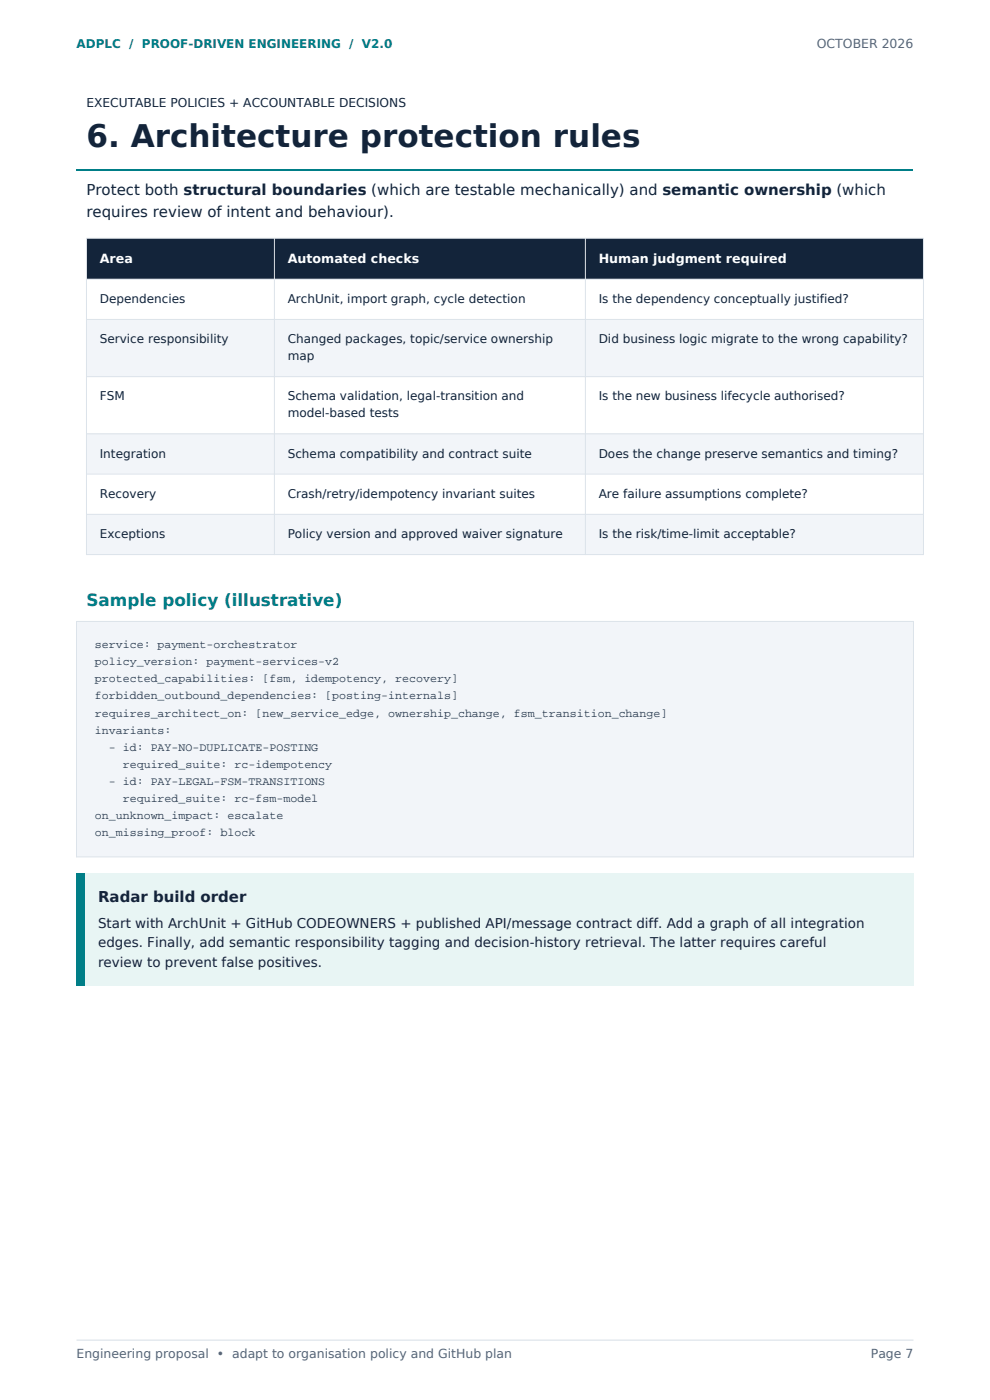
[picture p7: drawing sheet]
<svg xmlns="http://www.w3.org/2000/svg" width="210mm" height="297mm" viewBox="0 0 210 297" stroke-linecap="round" stroke-linejoin="round" font-family="sans-serif">
<defs><g id="words">
<text font-size="6.6" fill="#13243a" x="18.3" y="31.2">6. Architecture protection rules</text>
<text font-size="3.6" fill="#007e87" x="18.3" y="128.6">Sample policy (illustrative)</text>
<g font-size="3.2" fill="#13243a">
<text x="18.3" y="41.3">Protect both structural boundaries (which are testable mechanically) and semantic ownership (which</text>
<text x="18.3" y="46.1">requires review of intent and behaviour).</text>
<text x="20.8" y="191.3">Radar build order</text>
</g>
<g font-size="2.9" fill="#13243a">
<text x="20.8" y="196.8">Start with ArchUnit + GitHub CODEOWNERS + published API/message contract diff. Add a graph of all integration</text>
<text x="20.8" y="200.9">edges. Finally, add semantic responsibility tagging and decision-history retrieval. The latter requires careful</text>
<text x="20.8" y="205.1">review to prevent false positives.</text>
</g>
<g font-size="2.7" fill="#fff">
<text x="21.2" y="55.7">Area</text>
<text x="61" y="55.7">Automated checks</text>
<text x="127" y="55.7">Human judgment required</text>
</g>
<g font-size="2.6" fill="#56647a">
<text x="173.2" y="10.2">OCTOBER 2026</text>
<text x="16.2" y="288.2">Engineering proposal • adapt to organisation policy and GitHub plan</text>
<text x="184.7" y="288.2">Page 7</text>
</g>
<g font-size="2.6" fill="#13243a">
<text x="18.3" y="22.7">EXECUTABLE POLICIES + ACCOUNTABLE DECISIONS</text>
<text x="21.2" y="64.3">Dependencies</text>
<text x="61" y="64.3">ArchUnit, import graph, cycle detection</text>
<text x="127" y="64.3">Is the dependency conceptually justified?</text>
<text x="21.2" y="72.8">Service responsibility</text>
<text x="61" y="72.8">Changed packages, topic/service ownership</text>
<text x="61" y="76.4">map</text>
<text x="127" y="72.8">Did business logic migrate to the wrong capability?</text>
<text x="21.2" y="84.9">FSM</text>
<text x="61" y="84.9">Schema validation, legal-transition and</text>
<text x="61" y="88.5">model-based tests</text>
<text x="127" y="84.9">Is the new business lifecycle authorised?</text>
<text x="21.2" y="97.1">Integration</text>
<text x="61" y="97.1">Schema compatibility and contract suite</text>
<text x="127" y="97.1">Does the change preserve semantics and timing?</text>
<text x="21.2" y="105.6">Recovery</text>
<text x="61" y="105.6">Crash/retry/idempotency invariant suites</text>
<text x="127" y="105.6">Are failure assumptions complete?</text>
<text x="21.2" y="114.1">Exceptions</text>
<text x="61" y="114.1">Policy version and approved waiver signature</text>
<text x="127" y="114.1">Is the risk/time-limit acceptable?</text>
</g>
<text font-size="2.5" fill="#007e87" x="16.2" y="10.2">ADPLC / PROOF-DRIVEN ENGINEERING / V2.0</text>
<g font-size="2.5" fill="#1f324d">
<text x="20.1" y="137.5">service: payment-orchestrator</text>
<text x="20.1" y="141.1">policy_version: payment-services-v2</text>
<text x="20.1" y="144.7">protected_capabilities: [fsm, idempotency, recovery]</text>
<text x="20.1" y="148.4">forbidden_outbound_dependencies: [posting-internals]</text>
<text x="20.1" y="152">requires_architect_on: [new_service_edge, ownership_change, fsm_transition_change]</text>
<text x="20.1" y="155.6">invariants:</text>
<text x="23.1" y="159.3">- id: PAY-NO-DUPLICATE-POSTING</text>
<text x="23.1" y="166.5">- id: PAY-LEGAL-FSM-TRANSITIONS</text>
<text x="26" y="162.9">required_suite: rc-idempotency</text>
<text x="20.1" y="173.8">on_unknown_impact: escalate</text>
<text x="26" y="170.2">required_suite: rc-fsm-model</text>
<text x="20.1" y="177.4">on_missing_proof: block</text>
</g>
</g></defs>
<path d="M16.2 284.3h177.6" fill="none" stroke="#dce3ea" stroke-width=".25"/>
<path d="M16.2 36.1h177.6" fill="none" stroke="#007e87" stroke-width=".42"/>
<path d="M18.3 50.6h177.6v8.6h-177.6z" fill-rule="evenodd" fill="#13243a"/>
<g fill="#f2f5f9">
<path d="M18.3 67.8h177.6v12.1h-177.6z" fill-rule="evenodd"/>
<path d="M18.3 92h177.6v8.6h-177.6z" fill-rule="evenodd"/>
<path d="M18.3 109.1h177.6v8.6h-177.6z" fill-rule="evenodd"/>
</g>
<path d="M18.3 50.6h177.6v67.1h-177.6zM18.3 59.2h177.6M58.2 50.6v67.1M124.2 50.6v67.1M18.3 67.8h177.6M18.3 79.9h177.6M18.3 92h177.6M18.3 100.6h177.6M18.3 109.1h177.6" fill="none" stroke="#dce3ea" stroke-width=".21"/>
<path d="M16.2 131.8h177.6v50h-177.6z" fill-rule="evenodd" fill="#f2f5f9"/>
<path d="M16.2 131.8h177.6v50h-177.6z" fill="none" stroke="#dce3ea" stroke-width=".21"/>
<path d="M16.2 185.3h1.8v23.9h-1.8z" fill-rule="evenodd" fill="#007e87"/>
<path d="M18 185.3h175.8v23.9h-175.8z" fill-rule="evenodd" fill="#e8f5f4"/>
<use href="#words"/>
</svg>
